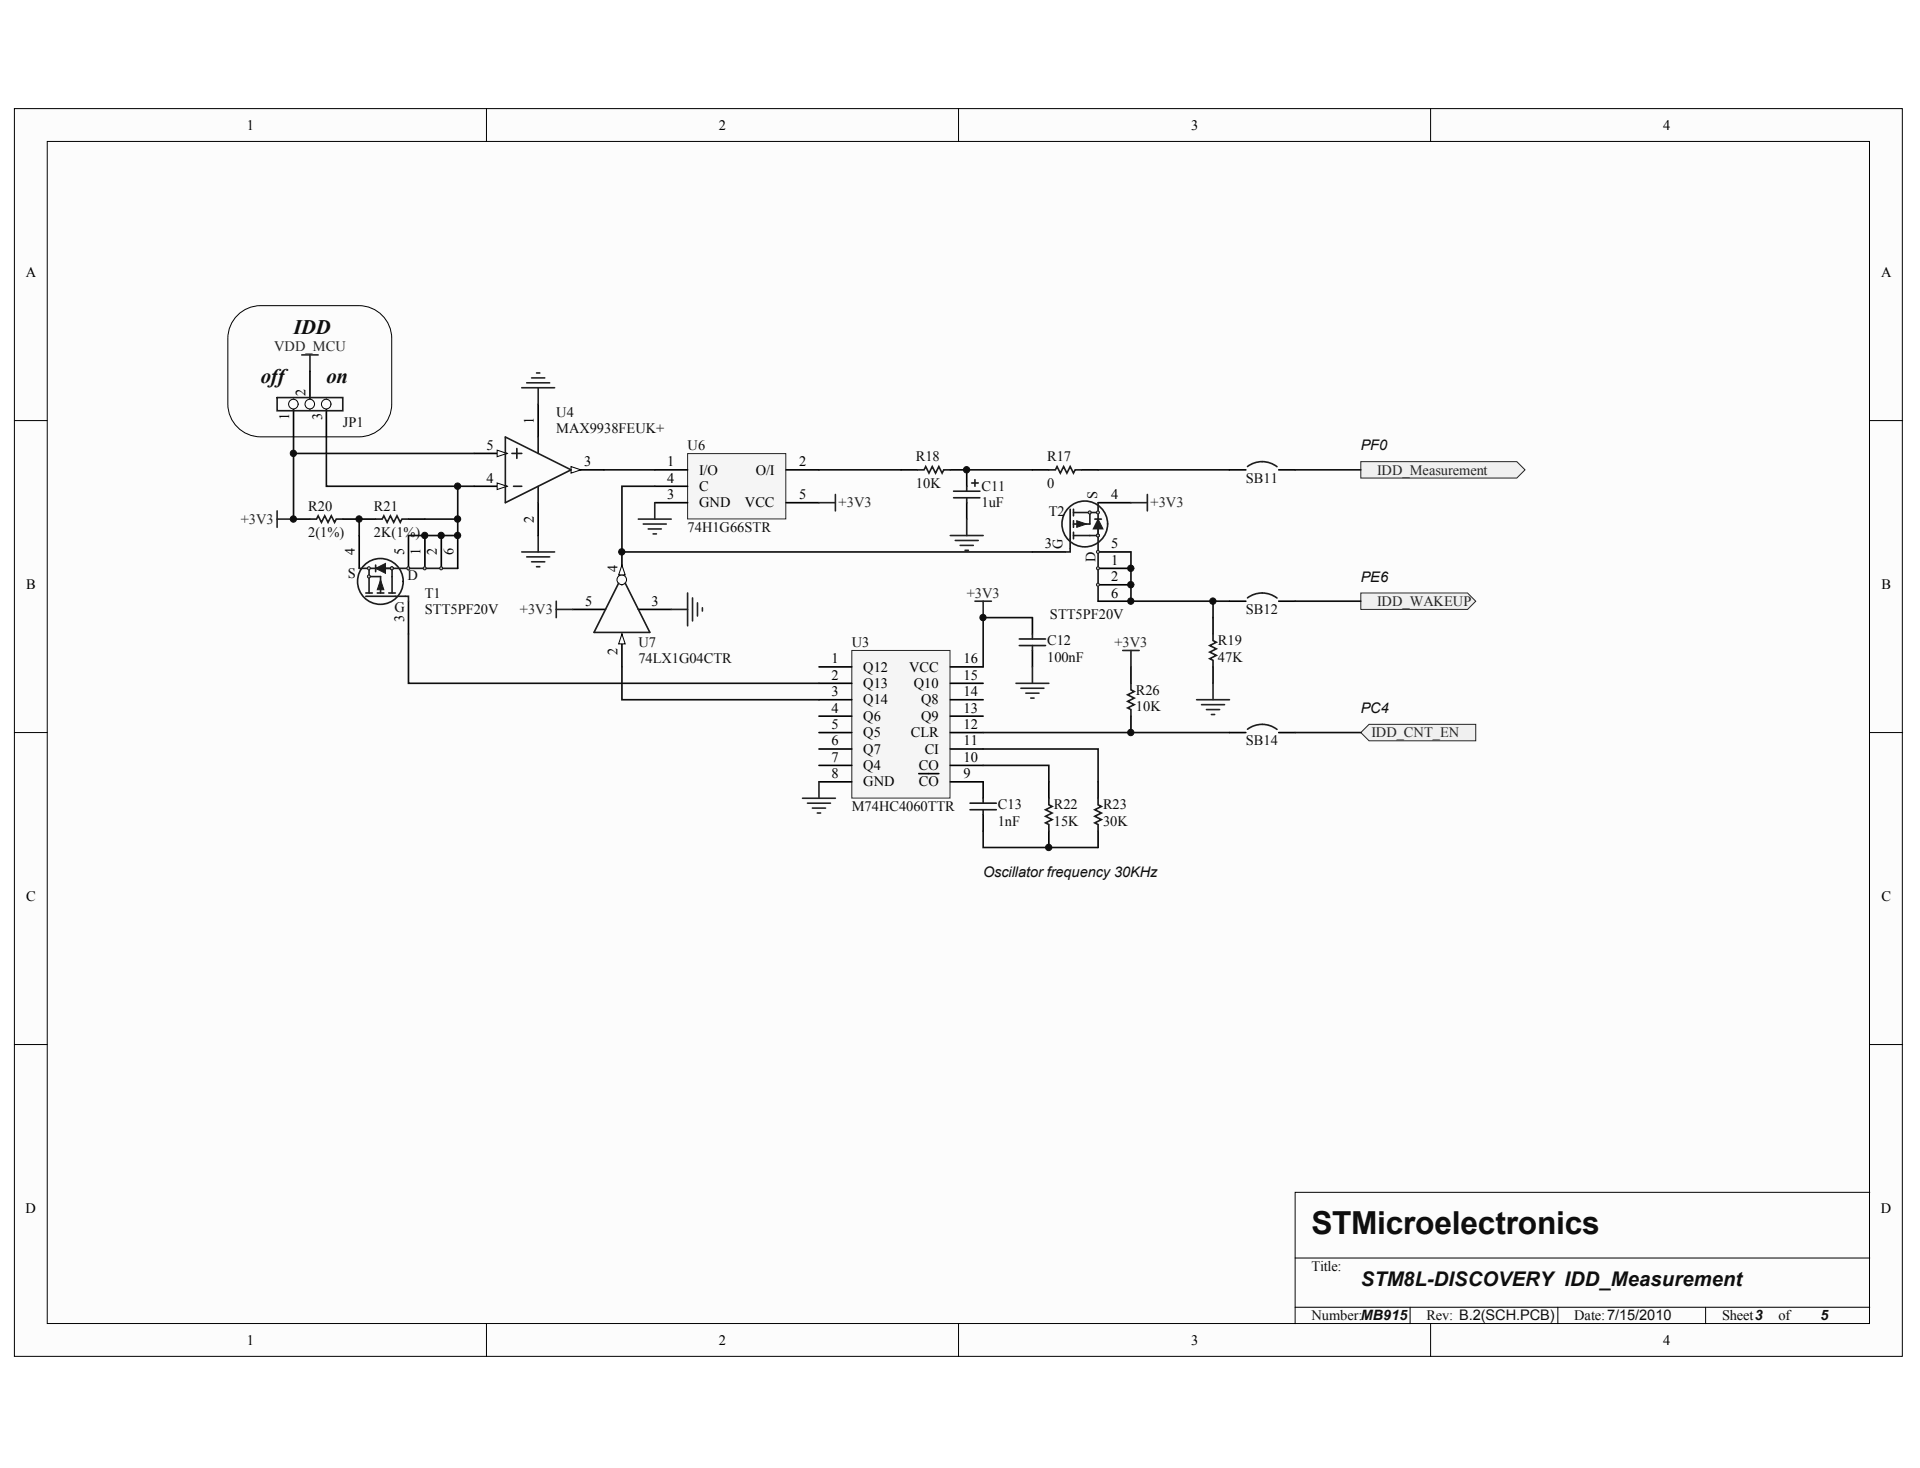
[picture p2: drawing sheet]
<svg xmlns="http://www.w3.org/2000/svg" width="271mm" height="207mm" viewBox="0 0 271 207" stroke-linecap="round" stroke-linejoin="round" font-family="sans-serif">
<defs><g id="words">
<text font-size="4.5" fill="#0e0e0e" x="185.1" y="174.1">STMicroelectronics</text>
<g font-size="2.9" fill="#0e0e0e">
<text x="41.4" y="47.1">IDD</text>
<text x="36.8" y="54">off</text>
<text x="46.1" y="54">on</text>
</g>
<text font-size="2.8" fill="#0e0e0e" x="192" y="181.4">STM8L-DISCOVERY IDD_Measurement</text>
<g font-size="2.1" fill="#0e0e0e">
<text x="192" y="63.5">PF0</text>
<text x="192" y="82">PE6</text>
<text x="192" y="100.6">PC4</text>
<text x="138.7" y="123.7">Oscillator frequency 30KHz</text>
</g>
<g font-size="2">
<text x="34.8" y="18.3">1</text>
<text x="101.5" y="18.3">2</text>
<text x="168.1" y="18.3">3</text>
<text x="234.7" y="18.3">4</text>
<text x="3.6" y="39.1">A</text>
<text x="265.5" y="39.1">A</text>
<text x="40.8" y="59.2" transform="rotate(-90 40.8 59.2)">1</text>
<text x="43.1" y="55.9" transform="rotate(-90 43.1 55.9)">2</text>
<text x="45.4" y="59.2" transform="rotate(-90 45.4 59.2)">3</text>
<text x="75.3" y="59.8" transform="rotate(-90 75.3 59.8)">1</text>
<text x="68.7" y="63.5">5</text>
<text x="82.4" y="65.8">3</text>
<text x="94.2" y="65.8">1</text>
<text x="112.8" y="65.8">2</text>
<text x="68.7" y="68.1">4</text>
<text x="94.2" y="70.4">3</text>
<text x="94.2" y="68.1">4</text>
<text x="98.7" y="66.9">I/O</text>
<text x="98.7" y="71.6">GND</text>
<text x="98.7" y="69.3">C</text>
<text x="105.1" y="71.6">VCC</text>
<text x="106.6" y="66.9">O/I</text>
<text x="112.8" y="70.4">5</text>
<text x="156.8" y="70.4">4</text>
<text x="75.3" y="73.8" transform="rotate(-90 75.3 73.8)">2</text>
<text x="147.4" y="77.4">3</text>
<text x="156.8" y="77.4">5</text>
<text x="3.7" y="83.2">B</text>
<text x="50.1" y="78.3" transform="rotate(-90 50.1 78.3)">4</text>
<text x="57" y="78.3" transform="rotate(-90 57 78.3)">5</text>
<text x="59.3" y="78.3" transform="rotate(-90 59.3 78.3)">1</text>
<text x="61.7" y="78.3" transform="rotate(-90 61.7 78.3)">2</text>
<text x="64" y="78.3" transform="rotate(-90 64 78.3)">6</text>
<text x="87.1" y="80.6" transform="rotate(-90 87.1 80.6)">4</text>
<text x="156.8" y="79.7">1</text>
<text x="156.8" y="82">2</text>
<text x="265.5" y="83.2">B</text>
<text x="57" y="87.7" transform="rotate(-90 57 87.7)">3</text>
<text x="82.6" y="85.5">5</text>
<text x="91.9" y="85.5">3</text>
<text x="156.8" y="84.3">6</text>
<text x="87.1" y="92.4" transform="rotate(-90 87.1 92.4)">2</text>
<text x="117.3" y="93.6">1</text>
<text x="117.3" y="95.9">2</text>
<text x="121.8" y="94.7">Q12</text>
<text x="128.3" y="94.7">VCC</text>
<text x="136" y="95.9">15</text>
<text x="136" y="93.6">16</text>
<text x="117.3" y="98.2">3</text>
<text x="117.3" y="100.5">4</text>
<text x="121.8" y="97">Q13</text>
<text x="121.8" y="99.4">Q14</text>
<text x="121.8" y="101.7">Q6</text>
<text x="129" y="97">Q10</text>
<text x="130" y="101.7">Q9</text>
<text x="130" y="99.4">Q8</text>
<text x="136" y="100.5">13</text>
<text x="136" y="98.2">14</text>
<text x="117.3" y="102.8">5</text>
<text x="117.3" y="105.2">6</text>
<text x="117.3" y="107.5">7</text>
<text x="121.8" y="104">Q5</text>
<text x="121.8" y="106.3">Q7</text>
<text x="128.5" y="104">CLR</text>
<text x="130.5" y="106.3">CI</text>
<text x="136" y="107.5">10</text>
<text x="136" y="105.2">11</text>
<text x="136" y="102.8">12</text>
<text x="117.3" y="109.8">8</text>
<text x="121.8" y="108.6">Q4</text>
<text x="121.8" y="110.9">GND</text>
<text x="129.7" y="110.9">CO</text>
<text x="129.7" y="108.6">CO</text>
<text x="136" y="109.8">9</text>
<text x="3.7" y="127.2">C</text>
<text x="265.5" y="127.2">C</text>
<text x="3.6" y="171.2">D</text>
<text x="265.4" y="171.2">D</text>
<text x="34.8" y="189.7">1</text>
<text x="101.5" y="189.7">2</text>
<text x="168.1" y="189.7">3</text>
<text x="234.7" y="189.7">4</text>
</g>
<g font-size="2" fill="#262626">
<text x="38.7" y="49.6">VDD_MCU</text>
<text x="118.3" y="71.6">+3V3</text>
<text x="162.4" y="71.6">+3V3</text>
<text x="194.3" y="66.9">IDD_Measurement</text>
<text x="34" y="73.9">+3V3</text>
<text x="73.4" y="86.6">+3V3</text>
<text x="136.4" y="84.3">+3V3</text>
<text x="194.3" y="85.5">IDD_WAKEUP</text>
<text x="157.3" y="91.3">+3V3</text>
<text x="193.5" y="104">IDD_CNT_EN</text>
</g>
<g font-size="2" fill="#0e0e0e">
<text x="78.5" y="58.8">U4</text>
<text x="48.4" y="60.2">JP1</text>
<text x="78.5" y="61.1">MAX9938FEUK+</text>
<text x="97" y="63.5">U6</text>
<text x="129.2" y="65.1">R18</text>
<text x="147.8" y="65.1">R17</text>
<text x="129.2" y="68.8">10K</text>
<text x="138.5" y="69.3">C11</text>
<text x="138.5" y="71.6">1uF</text>
<text x="147.8" y="68.8">0</text>
<text x="154.8" y="70.4" transform="rotate(-90 154.8 70.4)">S</text>
<text x="175.8" y="68.1">SB11</text>
<text x="43.5" y="72">R20</text>
<text x="43.5" y="75.7">2(1%)</text>
<text x="52.8" y="72">R21</text>
<text x="52.8" y="75.7">2K(1%)</text>
<text x="97" y="75">74H1G66STR</text>
<text x="148" y="72.7">T2</text>
<text x="149.9" y="77.4" transform="rotate(-90 149.9 77.4)">G</text>
<text x="49.1" y="81.5">S</text>
<text x="57.5" y="81.8">D</text>
<text x="154.6" y="79.2" transform="rotate(-90 154.6 79.2)">D</text>
<text x="55.7" y="86.4">G</text>
<text x="60" y="84.3">T1</text>
<text x="60" y="86.6">STT5PF20V</text>
<text x="148.2" y="87.3">STT5PF20V</text>
<text x="175.8" y="86.6">SB12</text>
<text x="90.1" y="91.3">U7</text>
<text x="90.1" y="93.6">74LX1G04CTR</text>
<text x="120.2" y="91.3">U3</text>
<text x="147.8" y="91">C12</text>
<text x="147.8" y="93.3">100nF</text>
<text x="171.9" y="91">R19</text>
<text x="171.9" y="93.3">47K</text>
<text x="160.3" y="98">R26</text>
<text x="160.3" y="100.3">10K</text>
<text x="175.8" y="105.2">SB14</text>
<text x="120.2" y="114.4">M74HC4060TTR</text>
<text x="140.8" y="114.2">C13</text>
<text x="140.8" y="116.5">1nF</text>
<text x="148.7" y="114.2">R22</text>
<text x="148.7" y="116.5">15K</text>
<text x="155.6" y="114.2">R23</text>
<text x="155.6" y="116.5">30K</text>
<text x="185.1" y="179.3">Title:</text>
<text x="185.1" y="186.2">Number:MB915</text>
<text x="201.3" y="186.2">Rev: B.2(SCH.PCB)</text>
<text x="222.1" y="186.2">Date:7/15/2010</text>
<text x="243" y="186.2">Sheet3</text>
<text x="251" y="186.2">of</text>
<text x="256.9" y="186.2">5</text>
</g>
</g></defs>
<g fill="#fcfcfc" stroke="#000" stroke-width=".14">
<path d="M2 15.3h266.4v176h-266.4z"/>
<path d="M6.7 20h257.1v166.7h-257.1z"/>
</g>
<g fill="none" stroke="#000" stroke-width=".14">
<path d="M68.6 15.3v4.7M135.3 15.3v4.7M201.9 15.3v4.7M2 59.3h4.7M263.9 59.3h4.6M2 103.3h4.7M263.9 103.3h4.6M2 147.3h4.7M263.9 147.3h4.6M182.8 177.5h81.1M263.9 168.2h-81.1v18.5M68.6 186.7v4.7"/>
<path d="M135.3 186.7v4.7M182.8 184.4h81.1M199 184.4v2.3M201.9 186.7v4.7M219.8 184.4v2.3M240.7 184.4v2.3"/>
</g>
<path d="M171.2 87.1v2.3M171.2 94.1v2.3" fill="none" stroke="#000" stroke-width=".23"/>
<path d="M171.2 89.4v1l.4 .2-.9 .5 .9 .4-.9 .5 .9 .5-.9 .4 .5 .2v1" fill="none" stroke="#1c1c1c" stroke-width=".23"/>
<path d="M168.9 98.7h4.6M169.6 99.4h3.2M171.2 96.4v2.3M170.2 100.1h1.9M170.9 100.8h.5" fill="none" stroke="#262626" stroke-width=".23"/>
<path d="M171.2 84.8v2.3" fill="none" stroke="#0e0e0e" stroke-width=".23"/>
<g fill="#f0f0f0" stroke="#262626" stroke-width=".14">
<path d="M192 65.1h22l1.2 1.2-1.2 1.1h-22z" fill-rule="evenodd"/>
<path d="M192 103.3l1.2-1.1h15v2.3h-15z" fill-rule="evenodd"/>
<path d="M192 83.7h15.1l1.1 1.1-1.1 1.2h-15.1z" fill-rule="evenodd"/>
</g>
<path d="M87.8 89.4v4.7" fill="none" stroke="#000" stroke-width=".23"/>
<path d="M87.8 89.4l.4 1.4h-.9z" fill="#fcfcfc" stroke="#000" stroke-width=".14"/>
<path d="M87.8 77.9v4.6M90.1 86h4.6" fill="none" stroke="#000" stroke-width=".23"/>
<circle cx="87.7" cy="81.8" r=".68" fill="#fcfcfc" stroke="#000" stroke-width=".14"/>
<path d="M87.8 79.7l.4 1.4h-.9z" fill="#fcfcfc" stroke="#000" stroke-width=".14"/>
<path d="M80.8 86h4.6" fill="none" stroke="#000" stroke-width=".23"/>
<path d="M87.3 82.3l-3.5 6.9h7.9l-3.5-6.9" fill="none" stroke="#1c1c1c" stroke-width=".23"/>
<path d="M97 64h13.9v9.2h-13.9z" fill="#f5f5f5" stroke="#262626" stroke-width=".14"/>
<path d="M41.4 73.2h2.3M48.4 73.2h4.6M50.7 75.5v4.7M57.6 73.2h2.4M57.6 75.5v4.7M92.4 66.3h4.6M92.4 70.9h4.6M92.4 68.6h4.6M110.9 66.3h4.7M110.9 70.9h4.7M57.6 84.8v4.6" fill="none" stroke="#000" stroke-width=".23"/>
<path d="M39.1 72.1v2.3M39.1 73.2h2.3" fill="none" stroke="#262626" stroke-width=".23"/>
<g fill="none" stroke="#1c1c1c" stroke-width=".23">
<path d="M43.7 73.2h1l.2-.4 .5 .9 .4-.9 .5 .9 .4-.9 .5 .9 .2-.5h1M53 73.2h.9l.3-.4 .4 .9 .5-.9 .5 .9 .4-.9 .5 .9 .2-.5h.9M50.7 80.2h1.4M51.6 84.1h6v.7M51.6 83.7h.9M52.1 81.3h1.6v2.4M53 80.2h2.3M53.2 83.7h1M54.9 83.7h.9M55.3 81.3v2.4M57.6 80.2h.1"/>
<circle cx="53.7" cy="82" r="3.2"/>
</g>
<circle cx="55.3" cy="80.2" r=".21" fill="#c0c0c0" stroke="#1c1c1c" stroke-width=".14"/>
<path d="M52.1 80.2v3.5M64.6 80.2h-9.3v1.1" fill="none" stroke="#1c1c1c" stroke-width=".23"/>
<g fill="#c0c0c0" stroke="#1c1c1c" stroke-width=".14">
<circle cx="52" cy="80.2" r=".21"/>
<circle cx="55.3" cy="80.2" r=".21"/>
<circle cx="52" cy="81.3" r=".21"/>
</g>
<path d="M53 79.7v.9M52.3 80.2h2.8" fill="none" stroke="#1c1c1c" stroke-width=".23"/>
<g fill="#1c1c1c" stroke="#1c1c1c" stroke-width=".14">
<path d="M53.7 81.8l.5 1.4h-1z"/>
<path d="M53 80.2l1.4-.7v1.4z"/>
</g>
<path d="M60 75.5v4.7M62.3 75.5v4.7M64.6 75.5v4.7" fill="none" stroke="#000" stroke-width=".23"/>
<g fill="#c0c0c0" stroke="#1c1c1c" stroke-width=".14">
<circle cx="57.6" cy="80.2" r=".21"/>
<circle cx="59.9" cy="80.2" r=".21"/>
<circle cx="62.2" cy="80.2" r=".21"/>
</g>
<path d="M145.7 77.9h4.6M155 77.9h4.6M155 70.9h4.6" fill="none" stroke="#000" stroke-width=".23"/>
<g fill="none" stroke="#1c1c1c" stroke-width=".23">
<path d="M151 71.8v6.1h-.7M151.5 75.5h2.3M151.5 71.8v1M151.5 73.5v.9M151.5 75.1v.9M153.8 72.3v1.6h-2.3M155 77.9h.1M155 70.9v1.4M155 73.2v2.3"/>
<circle cx="153.1" cy="73.9" r="3.2"/>
</g>
<circle cx="154.9" cy="75.5" r=".21" fill="#c0c0c0" stroke="#1c1c1c" stroke-width=".14"/>
<path d="M151.5 72.3h3.5M153.8 75.5h1.2v9.3" fill="none" stroke="#1c1c1c" stroke-width=".23"/>
<g fill="#c0c0c0" stroke="#1c1c1c" stroke-width=".14">
<circle cx="154.9" cy="72.3" r=".21"/>
<circle cx="154.9" cy="75.5" r=".21"/>
<circle cx="153.8" cy="72.3" r=".21"/>
</g>
<path d="M154.5 73.2h.9M155 72.5v2.8" fill="none" stroke="#1c1c1c" stroke-width=".23"/>
<g fill="#1c1c1c" stroke="#1c1c1c" stroke-width=".14">
<path d="M151.9 73.5l1.4 .4-1.4 .5z"/>
<path d="M155 73.2l.6 1.4h-1.3z"/>
</g>
<path d="M155 80.2h4.6M155 82.5h4.6M155 84.8h4.6" fill="none" stroke="#000" stroke-width=".23"/>
<g fill="#c0c0c0" stroke="#1c1c1c" stroke-width=".14">
<circle cx="154.9" cy="77.9" r=".21"/>
<circle cx="154.9" cy="80.2" r=".21"/>
<circle cx="154.9" cy="82.5" r=".21"/>
</g>
<path d="M50.7 73.2v2.3M85.2 66.3h7.2M115.6 66.3h11.5" fill="none" stroke="#0e0e0e" stroke-width=".23"/>
<path d="M73.6 77.9h4.7M74.3 78.6h3.3M75 79.2h1.9M75.7 79.9h.5M75.9 75.5v2.4M90.1 73.2h4.6M90.8 73.9h3.2M91.5 74.6h1.8M92.2 75.3h.4M92.4 70.9v2.3M115.6 70.9h2.3M117.9 69.8v2.3" fill="none" stroke="#262626" stroke-width=".23"/>
<path d="M120.2 91.8h13.9v20.8h-13.9z" fill="#f5f5f5" stroke="#262626" stroke-width=".14"/>
<g fill="none" stroke="#000" stroke-width=".23">
<path d="M41.4 56.3v5.3M127.1 66.3h2.4M134.1 66.3h2.3v2.3M136.4 70.9v2.3M115.6 94.1h4.6M115.6 96.4h4.6M115.6 98.7h4.6M134.1 94.1h4.6M134.1 96.4h4.6M134.1 98.7h4.6M159.6 94.1v2.3M115.6 101h4.6"/>
<path d="M115.6 103.3h4.6M115.6 105.7h4.6M115.6 108h4.6M115.6 110.3h4.6M129.7 109.1h2.8M134.1 101h4.6M134.1 103.3h4.6M134.1 105.7h4.6M134.1 108h4.6M134.1 110.3h4.6M159.6 101v2.3"/>
</g>
<g fill="none" stroke="#262626" stroke-width=".23">
<path d="M42.6 50.1h2.3M43.7 50.1v2.3M134.1 75.5h4.6M134.8 76.2h3.2M135.5 76.9h1.8M136.2 77.6h.4M136.4 73.2v2.3M159.6 70.9h2.3M161.9 69.8v2.3M78.5 84.8v2.3M78.5 86h2.3M94.7 86h2.3"/>
<path d="M97 83.7v4.6M97.7 84.3v3.3M98.4 85v1.9M99.1 85.7v.5M137.6 84.8h2.3M138.7 84.8v2.3M113.2 112.6h4.7M113.9 113.3h3.3M114.6 114h1.9M115.3 114.7h.5M115.6 110.3v2.3"/>
</g>
<path d="M129.5 66.3h.9l.2-.5 .5 .9 .5-.9 .4 .9 .5-.9 .4 .9 .3-.4h.9M134.6 69.3h3.7M134.6 70.2h3.7M136.4 68.6v.7M136.4 70.2v.7M137.1 68.1h.9M137.6 67.7v.9M159.6 96.4v.9l.5 .2-1 .5 1 .5-1 .4 1 .5-1 .5 .5 .2v.9" fill="none" stroke="#1c1c1c" stroke-width=".23"/>
<path d="M60 73.2h4.6M66.9 68.6h-2.3v6.9h-7M92.4 68.6h-4.6v9.3h57.9M136.4 66.3h9.3M159.6 77.9v6.9h13.9M87.8 94.1v4.6h27.8" fill="none" stroke="#0e0e0e" stroke-width=".23"/>
<circle cx="41.4" cy="57" r=".68" fill="#fcfcfc" stroke="#000" stroke-width=".14"/>
<path d="M43.7 52.4v5.3" fill="none" stroke="#000" stroke-width=".23"/>
<circle cx="43.7" cy="57" r=".68" fill="#fcfcfc" stroke="#000" stroke-width=".14"/>
<path d="M46.1 56.3v5.3" fill="none" stroke="#000" stroke-width=".23"/>
<circle cx="46" cy="57" r=".68" fill="#fcfcfc" stroke="#000" stroke-width=".14"/>
<path d="M39.1 56.1h9.3v1.8h-9.3zM148 66.3h.9l.3-.5 .4 .9 .5-.9 .5 .9 .4-.9 .5 .9 .2-.4h.9M143.8 90.1h3.7M143.8 91.1h3.7M145.7 89.4v.7M145.7 91.1v.7M136.9 114.2h3.7M136.9 113.3h3.7M138.7 112.6v.7M138.7 114.2v.7M148 112.6v.9l.5 .3-1 .4 1 .5-1 .5 1 .4-1 .5 .5 .2v.9M155 112.6v.9l.4 .3-.9 .4 .9 .5-.9 .5 .9 .4-.9 .5 .5 .2v.9" fill="none" stroke="#1c1c1c" stroke-width=".23"/>
<path d="M66.9 68.6h4.6M145.7 66.3h2.3M152.6 66.3h2.4M145.7 87.1v2.3M145.7 91.8v2.3M138.7 110.3v2.3M138.7 114.9v2.3M148 110.3v2.3M148 117.2v2.4M155 110.3v2.3M155 117.2v2.4" fill="none" stroke="#000" stroke-width=".23"/>
<path d="M155 66.3h18.5M57.6 89.4v7h58M145.7 87.1h-7v7M138.7 108h9.3v2.3M138.7 105.7h16.3v4.6M138.7 117.2v2.4h16.3M138.7 103.3h34.8" fill="none" stroke="#0e0e0e" stroke-width=".23"/>
<path d="M143.4 96.4h4.6M144.1 97.1h3.2M144.8 97.8h1.8M145.5 98.5h.4M145.7 94.1v2.3M158.4 91.8h2.3M159.6 91.8v2.3" fill="none" stroke="#262626" stroke-width=".23"/>
<path d="M70.2 68.1l1.3 .5-1.3 .5z" fill="#fcfcfc" stroke="#000" stroke-width=".14"/>
<path d="M66.9 64h4.6" fill="none" stroke="#000" stroke-width=".23"/>
<path d="M70.2 63.5l1.3 .5-1.3 .4z" fill="#fcfcfc" stroke="#000" stroke-width=".14"/>
<path d="M75.9 70.9v4.6M80.6 66.3h4.6" fill="none" stroke="#000" stroke-width=".23"/>
<path d="M80.6 65.8l1.4 .5-1.4 .4z" fill="#fcfcfc" stroke="#000" stroke-width=".14"/>
<path d="M75.9 57v4.6M173.5 66.3h2.3M180.4 66.3h2.4M173.5 84.8h2.3M180.4 84.8h2.4M173.5 103.3h2.3M180.4 103.3h2.4" fill="none" stroke="#000" stroke-width=".23"/>
<path d="M71.3 61.6l9.3 4.7-9.3 4.6zM72.2 64h1.4M72.5 68.6h1.1M72.9 63.3v1.4M75.9 61.6v2.4M75.9 68.6v2.3M176 65.8a3.4 3.4 0 0 1 4.2 0M176 84.3a3.4 3.4 0 0 1 4.2 .1M176 102.9a3.4 3.4 0 0 1 4.2 0" fill="none" stroke="#1c1c1c" stroke-width=".23"/>
<path d="M73.6 54.7h4.7M74.3 54h3.3M75 53.3h1.9M75.7 52.6h.5M75.9 54.7v2.3" fill="none" stroke="#262626" stroke-width=".23"/>
<path d="M41.4 64h25.5M41.4 61.6v11.6M46.1 61.6v7h18.5M182.8 66.3h9.2M182.8 84.8h9.2M182.8 103.3h9.2" fill="none" stroke="#0e0e0e" stroke-width=".23"/>
<path d="M33.2 44.8a4.6 4.6 0 0 1 3.6-1.7h13.8a4.6 4.6 0 0 1 4.7 4.6v9.3a4.6 4.6 0 0 1-4.7 4.6h-13.8a4.6 4.6 0 0 1-4.6-4.6v-9.3a4.6 4.6 0 0 1 1-2.9z" fill="none" stroke="#000" stroke-width=".14"/>
<g fill="#0e0e0e" stroke="#0e0e0e" stroke-width=".14">
<circle cx="41.4" cy="73.2" r=".45"/>
<circle cx="41.4" cy="64" r=".45"/>
<circle cx="50.7" cy="73.2" r=".45"/>
<circle cx="59.9" cy="75.5" r=".45"/>
<circle cx="62.2" cy="75.5" r=".45"/>
<circle cx="64.6" cy="75.5" r=".45"/>
<circle cx="64.6" cy="73.2" r=".45"/>
<circle cx="64.6" cy="68.6" r=".45"/>
<circle cx="87.7" cy="77.8" r=".45"/>
<circle cx="136.4" cy="66.3" r=".45"/>
<circle cx="138.7" cy="87.1" r=".45"/>
<circle cx="148" cy="119.5" r=".45"/>
<circle cx="159.6" cy="103.3" r=".45"/>
<circle cx="159.6" cy="84.8" r=".45"/>
<circle cx="159.6" cy="82.5" r=".45"/>
<circle cx="159.6" cy="80.2" r=".45"/>
<circle cx="171.1" cy="84.8" r=".45"/>
</g>
<use href="#words"/>
</svg>
